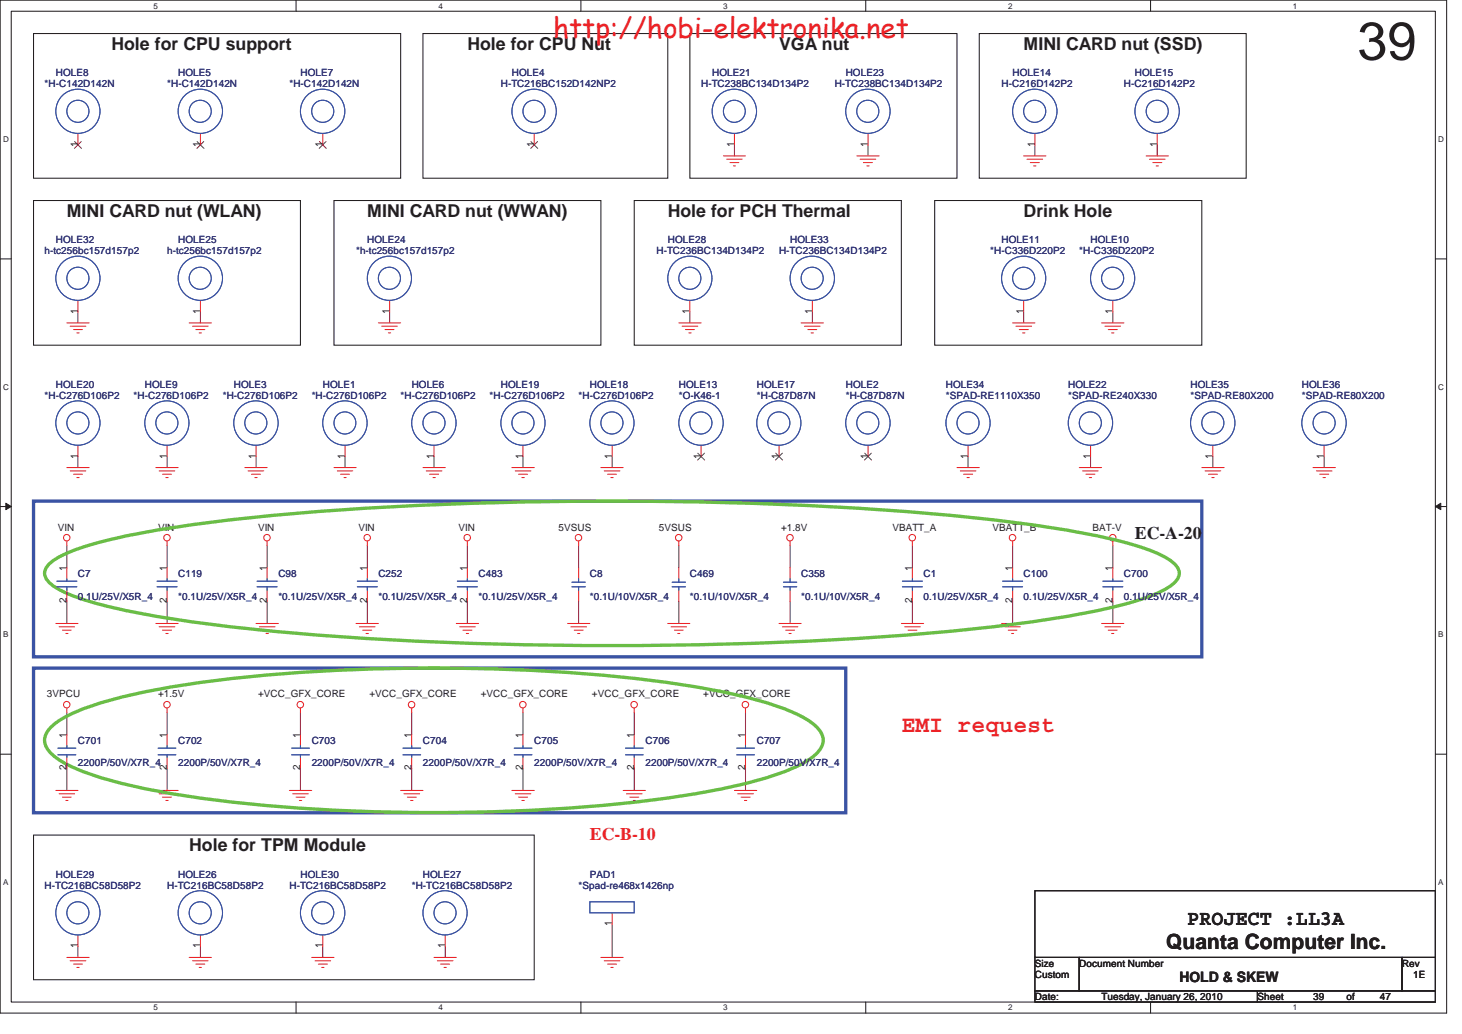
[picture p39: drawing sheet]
<svg xmlns="http://www.w3.org/2000/svg" width="297mm" height="210mm" viewBox="0 0 297 210" stroke-linecap="round" stroke-linejoin="round" font-family="sans-serif">
<defs><g id="words">
<text font-size="10.8" fill="#231f20" x="275.8" y="12.1">39</text>
<text font-size="5.6" fill="#ed2024" x="112.4" y="7.7">http://hobi-elektronika.net</text>
<text font-size="4.7" fill="#ec2426" x="183.1" y="148.6">EMI request</text>
<g font-size="4.3" fill="#231f20">
<text x="241.2" y="187.8">PROJECT :LL3A</text>
<text x="236.9" y="192.8">Quanta Computer Inc.</text>
</g>
<g font-size="3.6" fill="#231f20">
<text x="22.6" y="10.1">Hole for CPU support</text>
<text x="95" y="10.1">Hole for CPU Nut</text>
<text x="158.3" y="10.1">VGA nut</text>
<text x="208" y="10.1">MINI CARD nut (SSD)</text>
<text x="13.6" y="44">MINI CARD nut (WLAN)</text>
<text x="74.6" y="44">MINI CARD nut (WWAN)</text>
<text x="135.7" y="44">Hole for PCH Thermal</text>
<text x="208" y="44">Drink Hole</text>
<text x="230.6" y="109.6">EC-A-20</text>
<text x="38.4" y="172.9">Hole for TPM Module</text>
</g>
<text font-size="3.6" fill="#ec2426" x="119.8" y="170.6">EC-B-10</text>
<text font-size="2.9" fill="#231f20" x="239.6" y="199.4">HOLD &amp; SKEW</text>
<g font-size="2" fill="#2d2d72">
<text x="9.1" y="17.7">*H-C142D142N</text>
<text x="11.3" y="15.5">HOLE8</text>
<text x="33.9" y="17.7">*H-C142D142N</text>
<text x="36.2" y="15.5">HOLE5</text>
<text x="58.8" y="17.7">*H-C142D142N</text>
<text x="61" y="15.5">HOLE7</text>
<text x="101.8" y="17.7">H-TC216BC152D142NP2</text>
<text x="104" y="15.5">HOLE4</text>
<text x="142.4" y="17.7">H-TC238BC134D134P2</text>
<text x="144.7" y="15.5">HOLE21</text>
<text x="169.6" y="17.7">H-TC238BC134D134P2</text>
<text x="171.8" y="15.5">HOLE23</text>
<text x="203.5" y="17.7">H-C216D142P2</text>
<text x="205.7" y="15.5">HOLE14</text>
<text x="228.3" y="17.7">H-C216D142P2</text>
<text x="230.6" y="15.5">HOLE15</text>
<text x="9.1" y="51.6">h-tc256bc157d157p2</text>
<text x="11.3" y="49.4">HOLE32</text>
<text x="33.9" y="51.6">h-tc256bc157d157p2</text>
<text x="36.2" y="49.4">HOLE25</text>
<text x="72.3" y="51.6">*h-tc256bc157d157p2</text>
<text x="74.6" y="49.4">HOLE24</text>
<text x="133.4" y="51.6">H-TC236BC134D134P2</text>
<text x="135.7" y="49.4">HOLE28</text>
<text x="158.3" y="51.6">H-TC236BC134D134P2</text>
<text x="160.5" y="49.4">HOLE33</text>
<text x="201.2" y="51.6">*H-C336D220P2</text>
<text x="203.5" y="49.4">HOLE11</text>
<text x="219.3" y="51.6">*H-C336D220P2</text>
<text x="221.6" y="49.4">HOLE10</text>
<text x="9.1" y="81.1">*H-C276D106P2</text>
<text x="11.3" y="78.8">HOLE20</text>
<text x="27.1" y="81.1">*H-C276D106P2</text>
<text x="29.4" y="78.8">HOLE9</text>
<text x="45.3" y="81.1">*H-C276D106P2</text>
<text x="47.5" y="78.8">HOLE3</text>
<text x="63.3" y="81.1">*H-C276D106P2</text>
<text x="65.6" y="78.8">HOLE1</text>
<text x="81.4" y="81.1">*H-C276D106P2</text>
<text x="83.6" y="78.8">HOLE6</text>
<text x="99.5" y="81.1">*H-C276D106P2</text>
<text x="101.8" y="78.8">HOLE19</text>
<text x="117.6" y="81.1">*H-C276D106P2</text>
<text x="119.8" y="78.8">HOLE18</text>
<text x="137.9" y="78.8">HOLE13</text>
<text x="137.9" y="81.1">*O-K46-1</text>
<text x="153.8" y="78.8">HOLE17</text>
<text x="153.8" y="81.1">*H-C87D87N</text>
<text x="171.8" y="78.8">HOLE2</text>
<text x="171.8" y="81.1">*H-C87D87N</text>
<text x="192.2" y="78.8">HOLE34</text>
<text x="192.2" y="81.1">*SPAD-RE1110X350</text>
<text x="217" y="78.8">HOLE22</text>
<text x="217" y="81.1">*SPAD-RE240X330</text>
<text x="241.9" y="78.8">HOLE35</text>
<text x="241.9" y="81.1">*SPAD-RE80X200</text>
<text x="264.5" y="78.8">HOLE36</text>
<text x="264.5" y="81.1">*SPAD-RE80X200</text>
<text x="15.8" y="117.2">C7</text>
<text x="36.2" y="117.2">C119</text>
<text x="56.6" y="117.2">C98</text>
<text x="76.9" y="117.2">C252</text>
<text x="97.2" y="117.2">C483</text>
<text x="119.8" y="117.2">C8</text>
<text x="140.2" y="117.2">C469</text>
<text x="162.8" y="117.2">C358</text>
<text x="187.7" y="117.2">C1</text>
<text x="208" y="117.2">C100</text>
<text x="228.3" y="117.2">C700</text>
<text x="15.8" y="121.7">0.1U/25V/X5R_4</text>
<text x="36.2" y="121.7">*0.1U/25V/X5R_4</text>
<text x="56.6" y="121.7">*0.1U/25V/X5R_4</text>
<text x="76.9" y="121.7">*0.1U/25V/X5R_4</text>
<text x="97.2" y="121.7">*0.1U/25V/X5R_4</text>
<text x="119.8" y="121.7">*0.1U/10V/X5R_4</text>
<text x="140.2" y="121.7">*0.1U/10V/X5R_4</text>
<text x="162.8" y="121.7">*0.1U/10V/X5R_4</text>
<text x="187.7" y="121.7">0.1U/25V/X5R_4</text>
<text x="208" y="121.7">0.1U/25V/X5R_4</text>
<text x="228.3" y="121.7">0.1U/25V/X5R_4</text>
<text x="15.8" y="151.1">C701</text>
<text x="15.8" y="155.7">2200P/50V/X7R_4</text>
<text x="36.2" y="151.1">C702</text>
<text x="36.2" y="155.7">2200P/50V/X7R_4</text>
<text x="63.3" y="151.1">C703</text>
<text x="63.3" y="155.7">2200P/50V/X7R_4</text>
<text x="85.9" y="151.1">C704</text>
<text x="85.9" y="155.7">2200P/50V/X7R_4</text>
<text x="108.5" y="151.1">C705</text>
<text x="108.5" y="155.7">2200P/50V/X7R_4</text>
<text x="131.1" y="151.1">C706</text>
<text x="131.1" y="155.7">2200P/50V/X7R_4</text>
<text x="153.8" y="151.1">C707</text>
<text x="153.8" y="155.7">2200P/50V/X7R_4</text>
<text x="11.3" y="178.3">HOLE29</text>
<text x="36.2" y="178.3">HOLE26</text>
<text x="61" y="178.3">HOLE30</text>
<text x="85.9" y="178.3">HOLE27</text>
<text x="119.8" y="178.3">PAD1</text>
<text x="9.1" y="180.5">H-TC216BC58D58P2</text>
<text x="33.9" y="180.5">H-TC216BC58D58P2</text>
<text x="58.8" y="180.5">H-TC216BC58D58P2</text>
<text x="83.6" y="180.5">*H-TC216BC58D58P2</text>
<text x="117.6" y="180.5">*Spad-re468x1426np</text>
</g>
<g font-size="2" fill="#231f20">
<text x="15.8" y="29.8" transform="rotate(-90 15.8 29.8)">1</text>
<text x="40.7" y="29.8" transform="rotate(-90 40.7 29.8)">1</text>
<text x="65.5" y="29.8" transform="rotate(-90 65.5 29.8)">1</text>
<text x="108.5" y="29.8" transform="rotate(-90 108.5 29.8)">1</text>
<text x="149.2" y="29.8" transform="rotate(-90 149.2 29.8)">1</text>
<text x="176.3" y="29.8" transform="rotate(-90 176.3 29.8)">1</text>
<text x="210.2" y="29.8" transform="rotate(-90 210.2 29.8)">1</text>
<text x="235.1" y="29.8" transform="rotate(-90 235.1 29.8)">1</text>
<text x="15.8" y="63.7" transform="rotate(-90 15.8 63.7)">1</text>
<text x="40.7" y="63.7" transform="rotate(-90 40.7 63.7)">1</text>
<text x="79.1" y="63.7" transform="rotate(-90 79.1 63.7)">1</text>
<text x="140.1" y="63.7" transform="rotate(-90 140.1 63.7)">1</text>
<text x="165" y="63.7" transform="rotate(-90 165 63.7)">1</text>
<text x="207.9" y="63.7" transform="rotate(-90 207.9 63.7)">1</text>
<text x="226.1" y="63.7" transform="rotate(-90 226.1 63.7)">1</text>
<text x="15.8" y="93.1" transform="rotate(-90 15.8 93.1)">1</text>
<text x="33.9" y="93.1" transform="rotate(-90 33.9 93.1)">1</text>
<text x="52" y="93.1" transform="rotate(-90 52 93.1)">1</text>
<text x="70.1" y="93.1" transform="rotate(-90 70.1 93.1)">1</text>
<text x="88.1" y="93.1" transform="rotate(-90 88.1 93.1)">1</text>
<text x="106.2" y="93.1" transform="rotate(-90 106.2 93.1)">1</text>
<text x="124.3" y="93.1" transform="rotate(-90 124.3 93.1)">1</text>
<text x="142.4" y="93.1" transform="rotate(-90 142.4 93.1)">1</text>
<text x="158.2" y="93.1" transform="rotate(-90 158.2 93.1)">1</text>
<text x="176.3" y="93.1" transform="rotate(-90 176.3 93.1)">1</text>
<text x="196.6" y="93.1" transform="rotate(-90 196.6 93.1)">1</text>
<text x="221.5" y="93.1" transform="rotate(-90 221.5 93.1)">1</text>
<text x="246.4" y="93.1" transform="rotate(-90 246.4 93.1)">1</text>
<text x="269" y="93.1" transform="rotate(-90 269 93.1)">1</text>
<text x="11.8" y="107.7">VIN</text>
<text x="32.1" y="107.7">VIN</text>
<text x="52.4" y="107.7">VIN</text>
<text x="72.8" y="107.7">VIN</text>
<text x="93.2" y="107.7">VIN</text>
<text x="113.5" y="107.7">5VSUS</text>
<text x="133.9" y="107.7">5VSUS</text>
<text x="158.7" y="107.7">+1.8V</text>
<text x="181.3" y="107.7">VBATT_A</text>
<text x="201.7" y="107.7">VBATT_B</text>
<text x="222" y="107.7">BAT-V</text>
<text x="13.5" y="116" transform="rotate(-90 13.5 116)">1</text>
<text x="33.9" y="116" transform="rotate(-90 33.9 116)">1</text>
<text x="54.2" y="116" transform="rotate(-90 54.2 116)">1</text>
<text x="74.6" y="116" transform="rotate(-90 74.6 116)">1</text>
<text x="94.9" y="116" transform="rotate(-90 94.9 116)">1</text>
<text x="185.3" y="116" transform="rotate(-90 185.3 116)">1</text>
<text x="205.7" y="116" transform="rotate(-90 205.7 116)">1</text>
<text x="226.1" y="116" transform="rotate(-90 226.1 116)">1</text>
<text x="13.5" y="122.5" transform="rotate(-90 13.5 122.5)">2</text>
<text x="33.9" y="122.5" transform="rotate(-90 33.9 122.5)">2</text>
<text x="54.2" y="122.5" transform="rotate(-90 54.2 122.5)">2</text>
<text x="74.6" y="122.5" transform="rotate(-90 74.6 122.5)">2</text>
<text x="94.9" y="122.5" transform="rotate(-90 94.9 122.5)">2</text>
<text x="185.3" y="122.5" transform="rotate(-90 185.3 122.5)">2</text>
<text x="205.7" y="122.5" transform="rotate(-90 205.7 122.5)">2</text>
<text x="226.1" y="122.5" transform="rotate(-90 226.1 122.5)">2</text>
<text x="9.5" y="141.6">3VPCU</text>
<text x="32.1" y="141.6">+1.5V</text>
<text x="52.4" y="141.6">+VCC_GFX_CORE</text>
<text x="75.1" y="141.6">+VCC_GFX_CORE</text>
<text x="97.7" y="141.6">+VCC_GFX_CORE</text>
<text x="120.3" y="141.6">+VCC_GFX_CORE</text>
<text x="142.9" y="141.6">+VCC_GFX_CORE</text>
<text x="13.5" y="149.9" transform="rotate(-90 13.5 149.9)">1</text>
<text x="33.9" y="149.9" transform="rotate(-90 33.9 149.9)">1</text>
<text x="61" y="149.9" transform="rotate(-90 61 149.9)">1</text>
<text x="83.6" y="149.9" transform="rotate(-90 83.6 149.9)">1</text>
<text x="106.2" y="149.9" transform="rotate(-90 106.2 149.9)">1</text>
<text x="128.8" y="149.9" transform="rotate(-90 128.8 149.9)">1</text>
<text x="151.4" y="149.9" transform="rotate(-90 151.4 149.9)">1</text>
<text x="13.5" y="156.4" transform="rotate(-90 13.5 156.4)">2</text>
<text x="33.9" y="156.4" transform="rotate(-90 33.9 156.4)">2</text>
<text x="61" y="156.4" transform="rotate(-90 61 156.4)">2</text>
<text x="83.6" y="156.4" transform="rotate(-90 83.6 156.4)">2</text>
<text x="106.2" y="156.4" transform="rotate(-90 106.2 156.4)">2</text>
<text x="128.8" y="156.4" transform="rotate(-90 128.8 156.4)">2</text>
<text x="151.4" y="156.4" transform="rotate(-90 151.4 156.4)">2</text>
<text x="124.3" y="188" transform="rotate(-90 124.3 188)">1</text>
<text x="15.8" y="192.6" transform="rotate(-90 15.8 192.6)">1</text>
<text x="40.7" y="192.6" transform="rotate(-90 40.7 192.6)">1</text>
<text x="65.5" y="192.6" transform="rotate(-90 65.5 192.6)">1</text>
<text x="90.4" y="192.6" transform="rotate(-90 90.4 192.6)">1</text>
<text x="210.3" y="196.3">Size</text>
<text x="219.3" y="196.3">Document Number</text>
<text x="284.9" y="196.3">Rev</text>
<text x="210.3" y="198.6">Custom</text>
<text x="210.3" y="203.1">Date:</text>
<text x="223.8" y="203.1">Tuesday, January 26, 2010</text>
<text x="255.5" y="203.1">Sheet</text>
<text x="266.8" y="203.1">39</text>
<text x="273.6" y="203.1">of</text>
<text x="280.3" y="203.1">47</text>
<text x="287.1" y="198.6">1E</text>
</g>
<g font-size="1.6" fill="#231f20">
<text x="31.2" y="1.7">5</text>
<text x="89.1" y="1.7">4</text>
<text x="146.9" y="1.7">3</text>
<text x="204.8" y="1.7">2</text>
<text x="262.7" y="1.7">1</text>
<text x=".6" y="28.9">D</text>
<text x="292.2" y="28.9">D</text>
<text x=".6" y="79.2">C</text>
<text x="292.2" y="79.2">C</text>
<text x=".6" y="129.5">B</text>
<text x="292.2" y="129.5">B</text>
<text x=".6" y="179.7">A</text>
<text x="292.2" y="179.7">A</text>
<text x="31.2" y="205.2">5</text>
<text x="89.1" y="205.2">4</text>
<text x="146.9" y="205.2">3</text>
<text x="204.8" y="205.2">2</text>
<text x="262.7" y="205.2">1</text>
</g>
</g></defs>
<path d="M0 0h293.9v205.7h-293.9zM2.3 2.3h289.3v201.2h-289.3z" fill="none" stroke="#231f20" stroke-width=".21"/>
<g fill="#fff">
<path d="M31.2 .3h.9v1.8h-.9z"/>
<path d="M31.2 203.7h.9v1.9h-.9z"/>
</g>
<path d="M60.2 0v2.3M60.2 203.5v2.2" fill="none" stroke="#231f20" stroke-width=".21"/>
<g fill="#fff">
<path d="M89.1 .3h.9v1.8h-.9z"/>
<path d="M89.1 203.7h.9v1.9h-.9z"/>
</g>
<path d="M118 0v2.3M118 203.5v2.2" fill="none" stroke="#231f20" stroke-width=".21"/>
<g fill="#fff">
<path d="M146.9 .3h.9v1.8h-.9z"/>
<path d="M146.9 203.7h.9v1.9h-.9z"/>
</g>
<path d="M175.9 0v2.3M175.9 203.5v2.2" fill="none" stroke="#231f20" stroke-width=".21"/>
<g fill="#fff">
<path d="M204.8 .3h.9v1.8h-.9z"/>
<path d="M204.8 203.7h.9v1.9h-.9z"/>
</g>
<path d="M233.8 0v2.3M233.8 203.5v2.2" fill="none" stroke="#231f20" stroke-width=".21"/>
<g fill="#fff">
<path d="M262.7 .3h.9v1.8h-.9z"/>
<path d="M262.7 203.7h.9v1.9h-.9z"/>
<path d="M.6 27.4h1.2v1.8h-1.2z"/>
<path d="M292.2 27.4h1.2v1.8h-1.2z"/>
<path d="M.6 77.7h1.2v1.8h-1.2z"/>
<path d="M292.2 77.7h1.2v1.8h-1.2z"/>
</g>
<path d="M0 52.6h2.3M291.6 52.6h2.3" fill="none" stroke="#231f20" stroke-width=".21"/>
<g fill="#fff">
<path d="M.6 128h1.1v1.8h-1.1z"/>
<path d="M292.2 128h1.1v1.8h-1.1z"/>
</g>
<path d="M0 102.9h2.3M291.6 102.9h2.3" fill="none" stroke="#231f20" stroke-width=".21"/>
<path d="M1.2 102.2l1.1 .7-1.1 .6z" fill="#231f20"/>
<path d="M1.2 102.2l1.1 .7-1.1 .6z" fill="none" stroke="#231f20" stroke-width=".2"/>
<path d="M291.6 102.9l1.1-.7v1.3z" fill="#231f20"/>
<path d="M291.6 102.9l1.1-.7v1.3z" fill="none" stroke="#231f20" stroke-width=".2"/>
<g fill="#fff">
<path d="M.6 178.3h1.1v1.8h-1.1z"/>
<path d="M292.2 178.3h1.1v1.8h-1.1z"/>
</g>
<g fill="none" stroke="#231f20" stroke-width=".21">
<path d="M6.8 6.8h74.6v29.4h-74.6zM85.9 6.8h49.8v29.4h-49.8zM140.2 6.8h54.2v29.4h-54.2zM199 6.8h54.2v29.4h-54.2zM6.8 40.7h54.2v29.4h-54.2zM67.9 40.7h54.2v29.4h-54.2zM128.9 40.7h54.2v29.4h-54.2zM189.9 40.7h54.3v29.4h-54.3zM0 153.2h2.3M291.6 153.2h2.3M6.8 169.6h101.7v29.4h-101.7zM210.3 180.9h81.3v13.5h-81.3z"/>
<path d="M210.3 194.4h9v6.8h-9zM219.3 194.4h65.6v6.8h-65.6zM284.9 194.4h6.7v6.8h-6.7zM210.3 201.2h45.2v2.3h-45.2zM255.5 201.2h36.1v2.3h-36.1z"/>
</g>
<g fill="none" stroke="#7f1542" stroke-width=".21">
<path d="M149.2 29.4v2.3M176.4 29.4v2.3M210.3 29.4v2.3M235.1 29.4v2.3M15.8 63.3v2.3M40.7 63.3v2.3M79.2 63.3v2.3M140.2 63.3v2.3M165.1 63.3v2.3M208 63.3v2.3M226.1 63.3v2.3M15.8 92.7v2.3"/>
<path d="M33.9 92.7v2.3M52 92.7v2.3M70.1 92.7v2.3M88.2 92.7v2.3M106.3 92.7v2.3M124.4 92.7v2.3M196.7 92.7v2.3M221.6 92.7v2.3M246.4 92.7v2.3M269 92.7v2.3M13.6 110.8v4.5M33.9 110.8v4.5"/>
<path d="M54.3 110.8v4.5M74.6 110.8v4.5M95 110.8v4.5M117.6 110.8v4.5M137.9 110.8v4.5M160.5 110.8v4.5M185.4 110.8v4.5M205.7 110.8v4.5M226.1 110.8v4.5M13.6 122.1v4.5M33.9 122.1v4.5M54.3 122.1v4.5"/>
<path d="M74.6 122.1v4.5M95 122.1v4.5M117.6 122.1v4.5M137.9 122.1v4.5M160.5 122.1v4.5M185.4 122.1v4.5M205.7 122.1v4.5M226.1 122.1v4.5M13.6 144.7v4.5M13.6 156v4.5M33.9 144.7v4.5M33.9 156v4.5"/>
<path d="M61 144.7v4.5M61 156v4.5M83.6 144.7v4.5M83.6 156v4.5M106.3 144.7v4.5M106.3 156v4.5M128.9 144.7v4.5M128.9 156v4.5M151.5 144.7v4.5M151.5 156v4.5M15.8 192.2v2.2M40.7 192.2v2.2"/>
<path d="M65.6 192.2v2.2M90.5 192.2v2.2M124.4 187.7v6.7"/>
</g>
<g fill="none" stroke="#ec2426" stroke-width=".21">
<path d="M15.8 27.1v2.3M40.7 27.1v2.3M65.6 27.1v2.3M108.5 27.1v2.3M147 31.7h4.5M147.7 32.3h3.1M148.3 33h1.8M149 33.7h.4M149.2 27.1v2.3M174.1 31.7h4.5M174.7 32.3h3.2M175.4 33h1.8"/>
<path d="M176.1 33.7h.5M176.4 27.1v2.3M208 31.7h4.5M208.7 32.3h3.1M209.3 33h1.9M210 33.7h.5M210.3 27.1v2.3M232.9 31.7h4.5M233.5 32.3h3.2M234.2 33h1.8M234.9 33.7h.5M235.1 27.1v2.3"/>
<path d="M13.6 65.6h4.5M14.3 66.2h3.1M14.9 66.9h1.9M15.6 67.6h.5M15.8 61v2.3M38.4 65.6h4.6M39.1 66.2h3.2M39.8 66.9h1.8M40.5 67.6h.4M40.7 61v2.3M76.9 65.6h4.5M77.6 66.2h3.1"/>
<path d="M78.2 66.9h1.8M78.9 67.6h.5M79.2 61v2.3M137.9 65.6h4.5M138.6 66.2h3.2M139.3 66.9h1.8M140 67.6h.4M140.2 61v2.3M162.8 65.6h4.5M163.4 66.2h3.2M164.1 66.9h1.8M164.8 67.6h.5"/>
<path d="M165.1 61v2.3M205.7 65.6h4.6M206.4 66.2h3.2M207.1 66.9h1.8M207.8 67.6h.4M208 61v2.3M223.8 65.6h4.5M224.5 66.2h3.2M225.2 66.9h1.8M225.8 67.6h.5M226.1 61v2.3M13.6 95h4.5"/>
<path d="M14.3 95.6h3.1M14.9 96.3h1.9M15.6 97h.5M15.8 90.5v2.2M31.7 95h4.5M32.3 95.6h3.2M33 96.3h1.8M33.7 97h.5M33.9 90.5v2.2M49.7 95h4.6M50.4 95.6h3.2M51.1 96.3h1.8"/>
<path d="M51.8 97h.4M52 90.5v2.2M67.9 95h4.4M68.5 95.6h3.2M69.2 96.3h1.8M69.9 97h.4M70.1 90.5v2.2M85.9 95h4.6M86.6 95.6h3.2M87.3 96.3h1.8M88 97h.4M88.2 90.5v2.2"/>
<path d="M104 95h4.5M104.7 95.6h3.2M105.4 96.3h1.8M106 97h.5M106.3 90.5v2.2M122.1 95h4.5M122.8 95.6h3.1M123.4 96.3h1.9M124.1 97h.5M124.4 90.5v2.2M142.4 90.5v2.2M158.3 90.5v2.2"/>
<path d="M176.4 90.5v2.2M194.4 95h4.6M195.1 95.6h3.2M195.8 96.3h1.8M196.5 97h.4M196.7 90.5v2.2M219.3 95h4.5M220 95.6h3.1M220.6 96.3h1.9M221.3 97h.5M221.6 90.5v2.2M244.2 95h4.5"/>
<path d="M244.9 95.6h3.1M245.5 96.3h1.9M246.2 97h.5M246.4 90.5v2.2M266.8 95h4.5M267.5 95.6h3.1M268.1 96.3h1.9M268.8 97h.5M269 90.5v2.2M13.6 109.9v.9M13.6 115.3v2.3M13.6 119.8v2.3"/>
<path d="M33.9 109.9v.9M33.9 115.3v2.3M33.9 119.8v2.3M54.3 109.9v.9M54.3 115.3v2.3M54.3 119.8v2.3M74.6 109.9v.9M74.6 115.3v2.3M74.6 119.8v2.3M95 109.9v.9M95 115.3v2.3M95 119.8v2.3"/>
<path d="M117.6 109.9v.9M117.6 115.3v2.3M117.6 119.8v2.3M137.9 109.9v.9M137.9 115.3v2.3M137.9 119.8v2.3M160.5 109.9v.9M160.5 115.3v2.3M160.5 119.8v2.3M185.4 115.3v2.3M185.4 119.8v2.3M185.4 109.9v.9"/>
<path d="M205.7 109.9v.9M205.7 115.3v2.3M205.7 119.8v2.3M226.1 115.3v2.3M226.1 119.8v2.3M226.1 109.9v.9M11.3 126.6h4.5M12 127.3h3.2M12.7 128h1.8M13.4 128.6h.4M31.7 126.6h4.5M32.3 127.3h3.2"/>
<path d="M33 128h1.8M33.7 128.6h.5M52 126.6h4.6M52.7 127.3h3.2M53.4 128h1.8M54.1 128.6h.4M72.3 126.6h4.6M73 127.3h3.2M73.7 128h1.8M74.4 128.6h.4M92.7 126.6h4.5M93.4 127.3h3.2"/>
<path d="M94.1 128h1.8M94.7 128.6h.5M115.3 126.6h4.5M116 127.3h3.2M116.7 128h1.8M117.3 128.6h.5M135.7 126.6h4.5M136.4 127.3h3.1M137 128h1.8M137.7 128.6h.4M158.3 126.6h4.5M159 127.3h3.1"/>
<path d="M159.6 128h1.8M160.3 128.6h.4M183.1 126.6h4.6M183.8 127.3h3.2M184.5 128h1.8M185.2 128.6h.4M203.5 126.6h4.5M204.2 127.3h3.1M204.8 128h1.8M205.5 128.6h.4M223.8 126.6h4.5M224.5 127.3h3.2"/>
<path d="M225.2 128h1.8M225.8 128.6h.5M13.6 149.2v2.3M13.6 153.8v2.2M13.6 143.8v.9M33.9 143.8v.9M33.9 149.2v2.3M33.9 153.8v2.2M61 143.8v.9M61 149.2v2.3M61 153.8v2.2M83.6 143.8v.9"/>
<path d="M83.6 149.2v2.3M83.6 153.8v2.2M106.3 143.8v.9M106.3 149.2v2.3M106.3 153.8v2.2M128.9 143.8v.9M128.9 149.2v2.3M128.9 153.8v2.2M151.5 143.8v.9M151.5 149.2v2.3M151.5 153.8v2.2M11.3 160.5h4.5"/>
<path d="M12 161.2h3.2M12.7 161.9h1.8M13.4 162.6h.4M31.7 160.5h4.5M32.3 161.2h3.2M33 161.9h1.8M33.7 162.6h.5M58.8 160.5h4.5M59.5 161.2h3.1M60.2 161.9h1.8M60.8 162.6h.5M81.4 160.5h4.5"/>
<path d="M82.1 161.2h3.2M82.8 161.9h1.8M83.4 162.6h.5M104 160.5h4.5M104.7 161.2h3.2M105.4 161.9h1.8M106 162.6h.5M126.6 160.5h4.5M127.3 161.2h3.2M128 161.9h1.8M128.6 162.6h.5M149.2 160.5h4.6"/>
<path d="M149.9 161.2h3.2M150.6 161.9h1.8M151.3 162.6h.4M13.6 194.4h4.5M14.3 195.1h3.1M14.9 195.8h1.9M15.6 196.5h.5M15.8 189.9v2.3M38.4 194.4h4.6M39.1 195.1h3.2M39.8 195.8h1.8M40.5 196.5h.4"/>
<path d="M40.7 189.9v2.3M63.3 194.4h4.6M64 195.1h3.2M64.7 195.8h1.8M65.4 196.5h.4M65.6 189.9v2.3M88.2 194.4h4.5M88.9 195.1h3.1M89.5 195.8h1.9M90.2 196.5h.5M90.5 189.9v2.3M122.1 194.4h4.5"/>
<path d="M122.8 195.1h3.1M123.4 195.8h1.9M124.1 196.5h.5M124.4 185.4v2.3"/>
<circle cx="13.6" cy="109.2" r=".66"/>
<circle cx="33.9" cy="109.2" r=".66"/>
<circle cx="54.2" cy="109.2" r=".66"/>
<circle cx="74.6" cy="109.2" r=".66"/>
<circle cx="94.9" cy="109.2" r=".66"/>
<circle cx="117.5" cy="109.2" r=".66"/>
<circle cx="137.9" cy="109.2" r=".66"/>
<circle cx="160.5" cy="109.2" r=".66"/>
<circle cx="185.3" cy="109.2" r=".66"/>
<circle cx="205.7" cy="109.2" r=".66"/>
<circle cx="226.1" cy="109.2" r=".66"/>
<circle cx="13.6" cy="143.1" r=".66"/>
<circle cx="33.9" cy="143.1" r=".66"/>
<circle cx="61" cy="143.1" r=".66"/>
<circle cx="83.6" cy="143.1" r=".66"/>
<circle cx="106.2" cy="143.1" r=".66"/>
<circle cx="128.8" cy="143.1" r=".66"/>
<circle cx="151.4" cy="143.1" r=".66"/>
</g>
<path d="M6.8 101.8h237.4v31.6h-237.4zM6.8 135.7h165v29.4h-165z" fill="none" stroke="#3a53a4" stroke-width=".68"/>
<path d="M10.1 114.4a21.6 21.6 0 0 1 8-3.7 207.5 207.5 0 0 1 35.8-5.9 814 814 0 0 1 140.9 0 207.7 207.7 0 0 1 35.7 5.9 21.6 21.6 0 0 1 8.1 3.7 2.4 2.4 0 0 1 0 4 21.7 21.7 0 0 1-8.1 3.7 207.5 207.5 0 0 1-35.7 5.9 809.7 809.7 0 0 1-140.9 0 207.3 207.3 0 0 1-35.8-5.9 21.6 21.6 0 0 1-8-3.7 2.4 2.4 0 0 1 0-4zM10.7 147.4a31.3 31.3 0 0 1 11.9-5.3 211.1 211.1 0 0 1 39.6-5.6 388.5 388.5 0 0 1 74.3 2.2 102.6 102.6 0 0 1 24.5 5.9 13.6 13.6 0 0 1 5.5 3.7 3.1 3.1 0 0 1 0 4 13.6 13.6 0 0 1-5.5 3.7 102.6 102.6 0 0 1-24.5 5.9 382.2 382.2 0 0 1-96.7 0 102.4 102.4 0 0 1-24.5-5.9 13.6 13.6 0 0 1-5.5-3.7 3.1 3.1 0 0 1 0-4z" fill="none" stroke="#6abd46" stroke-width=".68"/>
<g fill="none" stroke="#3a53a4" stroke-width=".21">
<path d="M11.6 119.2h4M11.6 118h4M13.6 117.6v.4M13.6 119.2v.6M31.9 119.2h4.1M31.9 118h4.1M33.9 117.6v.4M33.9 119.2v.6M52.2 119.2h4.1M52.2 118h4.1M54.3 117.6v.4M54.3 119.2v.6"/>
<path d="M72.6 119.2h4.1M72.6 118h4.1M74.6 117.6v.4M74.6 119.2v.6M92.9 119.2h4.1M92.9 118h4.1M95 117.6v.4M95 119.2v.6M116.2 118.2h2.7M116.2 119.2h2.7M117.6 117.6v.6M117.6 119.2v.6"/>
<path d="M136.6 118.2h2.7M136.6 119.2h2.7M137.9 117.6v.6M137.9 119.2v.6M159.2 118.2h2.7M159.2 119.2h2.7M160.5 117.6v.6M160.5 119.2v.6M183.3 119.2h4.1M183.3 118h4.1M185.4 117.6v.4M185.4 119.2v.6"/>
<path d="M203.7 119.2h4.1M203.7 118h4.1M205.7 117.6v.4M205.7 119.2v.6M224.1 119.2h4M224.1 118h4M226.1 117.6v.4M226.1 119.2v.6M11.8 153.3h3.6M11.8 151.9h3.6M13.6 151.5v.4M13.6 153.3v.5"/>
<path d="M32.1 153.3h3.6M32.1 151.9h3.6M33.9 151.5v.4M33.9 153.3v.5M59.3 153.3h3.6M59.3 151.9h3.6M61 151.5v.4M61 153.3v.5M81.9 153.3h3.6M81.9 151.9h3.6M83.6 151.5v.4M83.6 153.3v.5"/>
<path d="M104.5 151.9h3.6M104.5 153.3h3.6M106.3 151.5v.4M106.3 153.3v.5M127.1 151.9h3.6M127.1 153.3h3.6M128.9 151.5v.4M128.9 153.3v.5M149.7 151.9h3.6M149.7 153.3h3.6M151.5 151.5v.4M151.5 153.3v.5"/>
<path d="M119.8 183.1h9.1v2.3h-9.1z"/>
<circle cx="15.8" cy="22.6" r="2.25"/>
<circle cx="15.8" cy="22.6" r="4.5"/>
<circle cx="40.7" cy="22.6" r="2.25"/>
<circle cx="40.7" cy="22.6" r="4.5"/>
<circle cx="65.6" cy="22.6" r="4.5"/>
<circle cx="65.6" cy="22.6" r="2.25"/>
<circle cx="108.5" cy="22.6" r="2.25"/>
<circle cx="108.5" cy="22.6" r="4.5"/>
<circle cx="149.2" cy="22.6" r="2.24"/>
<circle cx="149.2" cy="22.6" r="4.5"/>
<circle cx="176.3" cy="22.6" r="2.25"/>
<circle cx="176.3" cy="22.6" r="4.5"/>
<circle cx="210.2" cy="22.6" r="2.25"/>
<circle cx="210.2" cy="22.6" r="4.5"/>
<circle cx="235.1" cy="22.6" r="4.5"/>
<circle cx="235.1" cy="22.6" r="2.25"/>
<circle cx="15.8" cy="56.5" r="2.25"/>
<circle cx="15.8" cy="56.5" r="4.5"/>
<circle cx="40.7" cy="56.5" r="2.25"/>
<circle cx="40.7" cy="56.5" r="4.5"/>
<circle cx="79.1" cy="56.5" r="2.25"/>
<circle cx="79.1" cy="56.5" r="4.5"/>
<circle cx="140.2" cy="56.5" r="2.25"/>
<circle cx="140.2" cy="56.5" r="4.5"/>
<circle cx="165" cy="56.5" r="2.25"/>
<circle cx="165" cy="56.5" r="4.5"/>
<circle cx="208" cy="56.5" r="2.25"/>
<circle cx="208" cy="56.5" r="4.5"/>
<circle cx="226.1" cy="56.5" r="2.25"/>
<circle cx="226.1" cy="56.5" r="4.5"/>
<circle cx="15.8" cy="85.9" r="4.5"/>
<circle cx="15.8" cy="85.9" r="2.25"/>
<circle cx="33.9" cy="85.9" r="4.5"/>
<circle cx="33.9" cy="85.9" r="2.25"/>
<circle cx="52" cy="85.9" r="2.25"/>
<circle cx="52" cy="85.9" r="4.5"/>
<circle cx="70.1" cy="85.9" r="2.24"/>
<circle cx="70.1" cy="85.9" r="4.5"/>
<circle cx="88.1" cy="85.9" r="4.5"/>
<circle cx="88.2" cy="85.9" r="2.25"/>
<circle cx="106.2" cy="85.9" r="4.5"/>
<circle cx="106.2" cy="85.9" r="2.25"/>
<circle cx="124.3" cy="85.9" r="4.5"/>
<circle cx="124.3" cy="85.9" r="2.25"/>
<circle cx="142.4" cy="85.9" r="2.25"/>
<circle cx="142.4" cy="85.9" r="4.5"/>
<circle cx="158.2" cy="85.9" r="4.5"/>
<circle cx="158.2" cy="85.9" r="2.25"/>
<circle cx="176.3" cy="85.9" r="2.25"/>
<circle cx="176.3" cy="85.9" r="4.5"/>
<circle cx="196.7" cy="85.9" r="4.5"/>
<circle cx="196.7" cy="85.9" r="2.25"/>
<circle cx="221.5" cy="85.9" r="2.25"/>
<circle cx="221.5" cy="85.9" r="4.5"/>
<circle cx="246.4" cy="85.9" r="4.5"/>
<circle cx="246.4" cy="85.9" r="2.25"/>
<circle cx="269" cy="85.9" r="4.5"/>
<circle cx="269" cy="85.9" r="2.25"/>
<circle cx="15.8" cy="185.4" r="2.25"/>
<circle cx="15.8" cy="185.4" r="4.5"/>
<circle cx="40.7" cy="185.4" r="2.25"/>
<circle cx="40.7" cy="185.4" r="4.5"/>
<circle cx="65.6" cy="185.4" r="4.5"/>
<circle cx="65.6" cy="185.4" r="2.25"/>
<circle cx="90.4" cy="185.4" r="2.25"/>
<circle cx="90.4" cy="185.4" r="4.5"/>
</g>
<g fill="none" stroke="#7f431c" stroke-width=".2">
<path d="M15.2 28.7l1.3 1.4M16.5 28.7l-1.4 1.4M40 28.7l1.4 1.4M41.4 28.7l-1.4 1.4M64.9 28.7l1.4 1.4M66.2 28.7l-1.3 1.4M107.9 28.7l1.4 1.4M109.2 28.7l-1.4 1.4M141.8 92l1.4 1.4M143.1 92l-1.4 1.4M157.6 92l1.4 1.4M159 92l-1.4 1.4"/>
<path d="M175.7 92l1.4 1.4M177 92l-1.4 1.4"/>
</g>
<use href="#words"/>
</svg>
